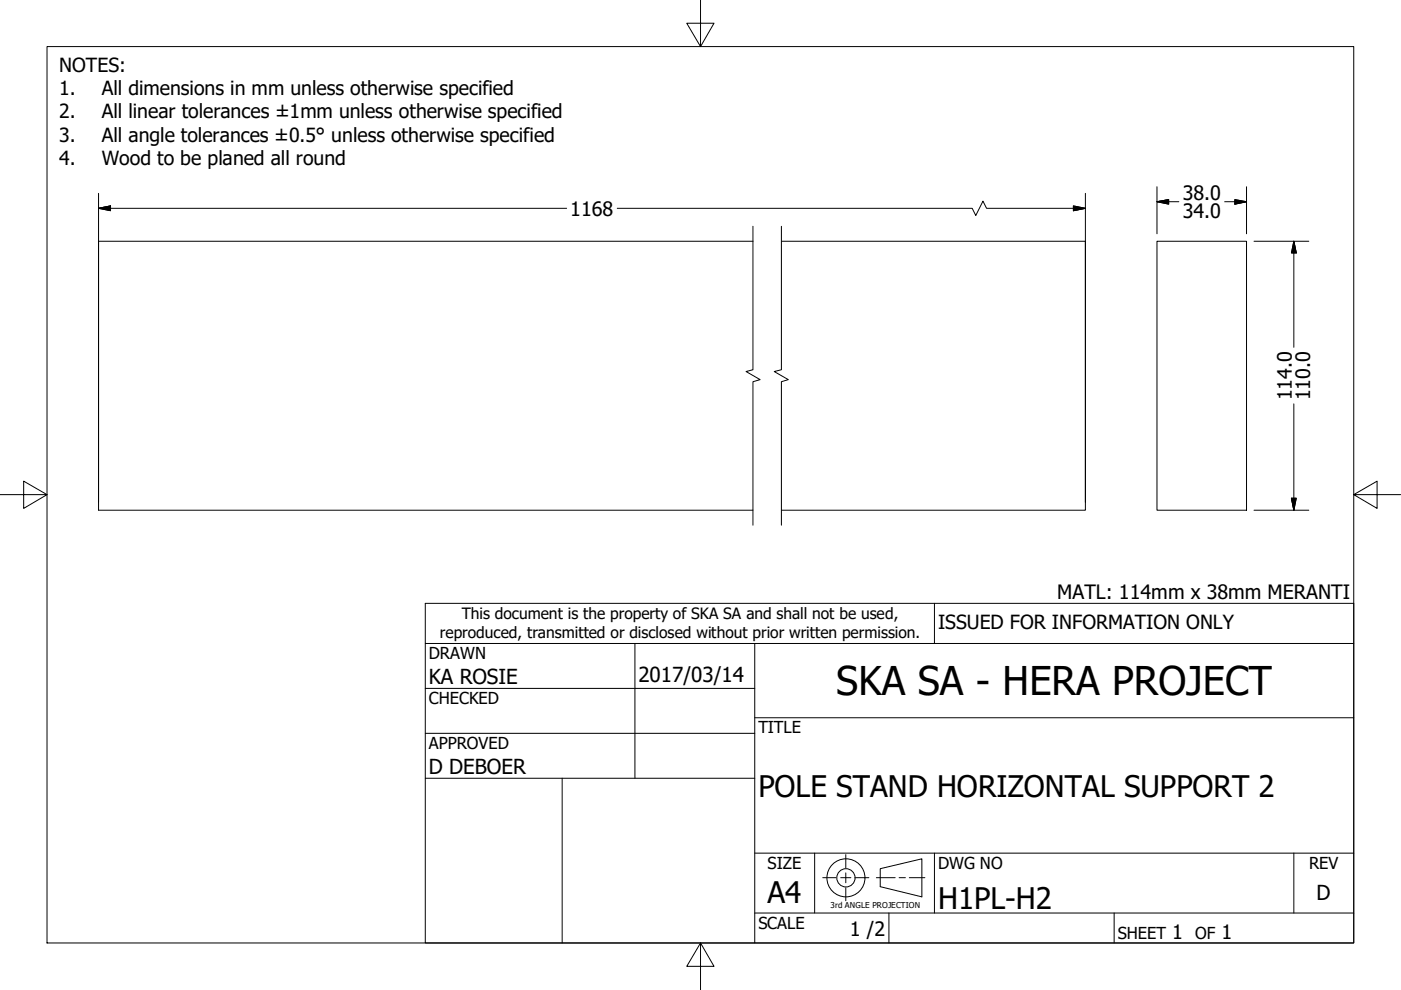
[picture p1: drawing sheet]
<svg xmlns="http://www.w3.org/2000/svg" width="297mm" height="210mm" viewBox="0 0 297 210" stroke-linecap="round" stroke-linejoin="round" font-family="sans-serif">
<defs><g id="words">
<text font-size="8.4" x="177.3" y="147.4">SKA SA - HERA PROJECT</text>
<g font-size="6.3">
<text x="160.8" y="169">POLE STAND HORIZONTAL SUPPORT 2</text>
<text x="162.8" y="191.4">A4</text>
<text x="198.9" y="192.8">H1PL-H2</text>
</g>
<g font-size="4.4">
<text x="90.9" y="145.1">KA ROSIE</text>
<text x="135.4" y="144.5">2017/03/14</text>
<text x="90.9" y="164.1">D DEBOER</text>
<text x="279.1" y="190.7">D</text>
</g>
<g font-size="4.2">
<text x="120.9" y="45.7">1168</text>
<text x="250.8" y="42.3">38.0</text>
<text x="250.8" y="46.3">34.0</text>
<text x="273.9" y="84.9" transform="rotate(-90 273.9 84.9)">114.0</text>
<text x="277.8" y="84.9" transform="rotate(-90 277.8 84.9)">110.0</text>
<text x="224.2" y="127">MATL: 114mm x 38mm MERANTI</text>
<text x="180.2" y="198.5">1 /2</text>
<text x="248.5" y="199.1">1</text>
<text x="259" y="199.1">1</text>
</g>
<g font-size="4.1">
<text x="12.6" y="15.2">NOTES:</text>
<text x="12.6" y="20.2">1.</text>
<text x="21.6" y="20.2">All dimensions in mm unless otherwise specified</text>
<text x="12.6" y="25.1">2.</text>
<text x="21.6" y="25.1">All linear tolerances ±1mm unless otherwise specified</text>
<text x="12.6" y="30">3.</text>
<text x="12.6" y="35">4.</text>
<text x="21.6" y="30">All angle tolerances ±0.5° unless otherwise specified</text>
<text x="21.6" y="35">Wood to be planed all round</text>
<text x="198.9" y="133.4">ISSUED FOR INFORMATION ONLY</text>
</g>
<g font-size="3.5">
<text x="90.9" y="139.7">DRAWN</text>
<text x="90.9" y="149.3">CHECKED</text>
<text x="160.8" y="155.5">TITLE</text>
<text x="90.9" y="158.8">APPROVED</text>
<text x="162.8" y="184.2">SIZE</text>
<text x="198.9" y="184.2">DWG NO</text>
<text x="277.6" y="184.2">REV</text>
<text x="160.8" y="196.9">SCALE</text>
<text x="237" y="199.1">SHEET</text>
<text x="253.4" y="199.1">OF</text>
</g>
<g font-size="3.3">
<text x="97.9" y="131.3">This document is the property of SKA SA and shall not be used,</text>
<text x="93.3" y="135.2">reproduced, transmitted or disclosed without prior written permission.</text>
</g>
<text font-size="1.7" x="176.1" y="192.5">3rd ANGLE PROJECTION</text>
</g></defs>
<!-- layer: Visible (ANSI) -->
<path d="M159.6 51.2h-138.7v57h138.7M165.7 51.2h64.4v57h-64.4M245.3 51.2h19v57h-19z" fill="none" stroke="#000" stroke-width=".21"/>
<!-- layer: Break Line (ANSI) -->
<path d="M159.6 48v30.4l-1.4 .4 3 1.7-1.6 .4v30.5M165.7 48v30.4l-1.6 .4 3 1.7-1.4 .4v30.5" fill="none" stroke="#000" stroke-width=".21"/>
<!-- layer: Border (ANSI) -->
<path d="M148.5 -.1v10l-2.9-5h5.8l-2.9 5M10 9.9h277v190h-277zM0 104.9h10l-5-2.9v5.8l5-2.9M287 104.9l5 2.9v-5.8l-5 2.9h10M148.5 199.9l2.9 5h-5.8l2.9-5v10" fill="none" stroke="#000" stroke-width=".21"/>
<!-- layer: Title (ANSI) -->
<g fill="none" stroke="#000" stroke-width=".21">
<path d="M90.2 127.9h196.8v72h-196.8zM90.2 136.4h196.8M134.6 136.4v28.6M160 136.4v63.5M198.1 127.9v8.5M90.2 146h69.8M90.2 155.5h69.8M160 152.2h127M90.2 165h69.8M119.2 165v34.9M160 193.6h127M160 180.9h127"/>
<path d="M172.7 180.9v12.7M188.5 193.6v6.3M198.1 180.9v12.7M236.2 193.6v6.3M274.3 180.9v12.7"/>
</g>
<!-- layer: Dimension (ANSI) -->
<g fill="none" stroke="#000" stroke-width=".21">
<path d="M245.3 39.6v10M264.3 39.6v10M20.9 44.2l2.5-.5v1zM20.9 44.2h99.2M20.9 41v65.5M130.9 44.2h75.2l.8 1.5 1.5-3.1 .8 1.6h20.9M227.6 43.7l2.5 .5-2.5 .5zM230.1 41v65.5M245.3 42.8l2.5-.5v1zM245.3 42.8h4.6M259.7 42.8h4.6M261.8 42.3l2.5 .5-2.5 .5z"/>
<path d="M265.9 51.2h11.6M274.3 51.2l.5 2.4h-1zM274.3 51.2v22.4M274.3 85.6v22.6M265.9 108.2h11.6M273.8 105.6h1l-.5 2.6z"/>
</g>
<path d="M20.9 44.2l2.5-.5zM20.9 44.2l2.5-.5v1zM227.6 44.7l2.5-.5zM227.6 43.7l2.5 .5-2.5 .5zM245.3 42.8l2.5-.5zM245.3 42.8l2.5-.5v1zM261.8 43.3l2.5-.5zM261.8 42.3l2.5 .5-2.5 .5zM274.3 51.2l.5 2.4zM274.3 51.2l.5 2.4h-1zM273.8 105.6l.5 2.6zM273.8 105.6h1l-.5 2.6z" fill="#000" stroke="#000" stroke-width=".21"/>
<!-- layer: Sketch Geometry (ANSI) -->
<g fill="none" stroke="#000" stroke-width=".21">
<path d="M174.4 186.1h2.8M178.2 186.1h2.2M179.3 181.2v2.8M179.3 185.1v2.1M179.3 188.2v2.8M181.5 186.1h2.7M185.8 186.1h4M186.6 184.2l8.9-2.1v8.1l-8.9-2.2zM190.6 186.1h1.4M192.8 186.1h3.3"/>
<circle cx="179.4" cy="186.1" r="4"/>
<circle cx="179.4" cy="186.1" r="1.94"/>
</g>
<use href="#words"/>
</svg>
